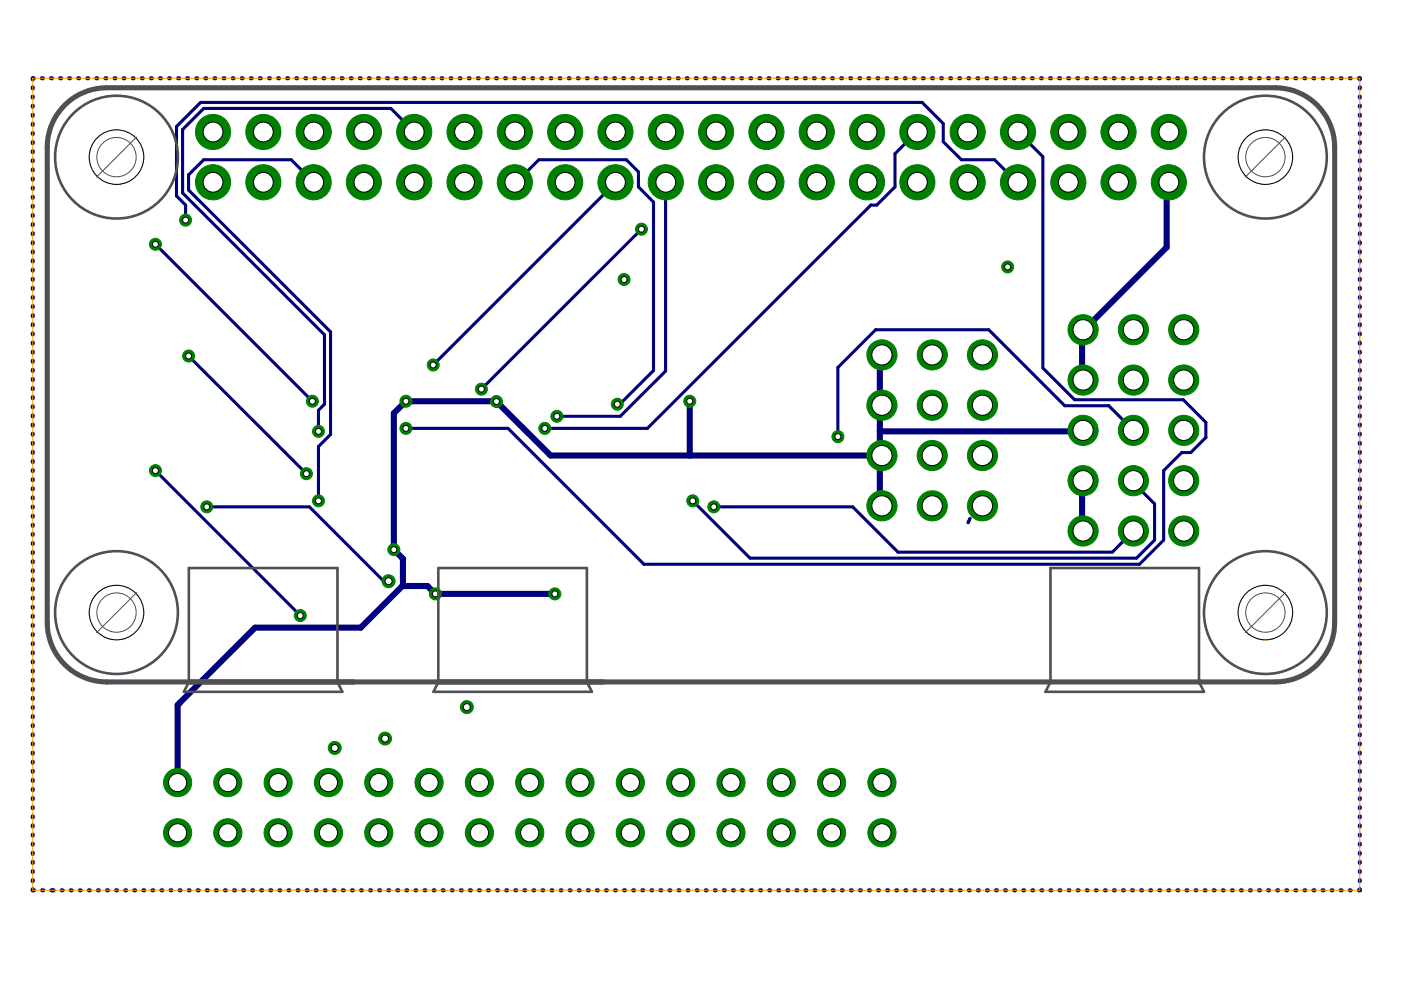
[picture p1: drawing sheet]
<svg xmlns="http://www.w3.org/2000/svg" width="297mm" height="210mm" viewBox="0 0 297 210" stroke-linecap="round" stroke-linejoin="round" font-family="sans-serif">
<g fill="none" stroke="#000080" stroke-width=".66">
<path d="M66.5 38.7l-4.8-4.8h-18.5l-3.2 3.2v3.2l30.1 30.1v21.7l-2.6 2.6v11.5M87.8 28l-4.9-5h-39.7l-4.5 4.5v13.4l30.1 30.1v14.7l-1.3 1.3v4.5M109.2 38.7l.5-.3 4.5-4.5h18.6l2.6 2.5v3.2l3.2 3.2v35.8l-7.2 7.1h-.5M130.5 38.7l-38.7 38.7M141.2 38.7l-.1 40-9.6 9.6h-13.4M194.5 28l-4.7 4.6v7l-3.9 3.9h-1.3l-47.3 47.3h-21.8M215.8 38.7l-.5-.3-4.4-4.5h-7.1l-3.8-3.9v-3.8l-4.5-4.5h-153l-5.1 5.1v14.8l1.9 1.9v3.2M215.8 28l5.3 5.2v44.8l6.7 6.8h23.1l4.8 4.8v3.2l-3.2 3.1h-2l-3.8 3.9v14.7l-5.1 5.1h-105.1l-28.8-28.8h-21.6M247.8 38.7l-.4 .3M33 51.8l33.2 33.3M136 48.6l-33.9 33.9M40 75.5l25 24.9"/>
<path d="M187 75.2l-.5 .3M230.1 69.7l-.5 .2-.2 .5M33 99.8l30.7 30.7M186.5 85.7l.5 .2-.5 .4M186.5 96.6h.5M229.4 80.6h.2M229.6 91.2l-.2 .3M240.3 91.2l-5.2-5.2h-9.4l-16.1-16.1h-23.9l-8 8v14.7M43.8 107.5h21.8l15.8 15.7h1M151.3 107.5h29.5l9.6 9.6h45.4l4.5-4.5M186.5 106.8l.5 .5M205.7 109.9l-.4 .9"/>
<path d="M229.4 112.6h.2M229.6 101.9l-.2 .4M240.3 101.9v.4l4.5 4.5v7.7l-3.8 3.8h-82l-12.1-12.1M85.4 124.1l-.1 .1M38.1 149v.1"/>
</g>
<g fill="none" stroke="#000080" stroke-width=".87">
<path d="M6.9 18.5v.3M7.2 16.6h-.3v.2M8.9 16.6h.2M10.8 16.6h.2M12.7 16.6h.3M14.6 16.6h.3M16.6 16.6h.2M18.5 16.6h.2M20.4 16.6h.2M22.4 16.6h.2M24.3 16.6h.2M26.2 16.6h.2"/>
<path d="M28.1 16.6h.2M30.1 16.6h.2M32 16.6h.2M33.9 16.6h.2M35.8 16.6h.2M37.8 16.6h.2M39.7 16.6h.2M41.6 16.6h.2M43.5 16.6h.3M45.5 16.6h.2M47.4 16.6h.2M49.3 16.6h.2"/>
<path d="M51.2 16.6h.3M53.2 16.6h.2M55.1 16.6h.2M57 16.6h.2M58.9 16.6h.3M60.9 16.6h.2M62.8 16.6h.2M64.7 16.6h.2M66.6 16.6h.3M68.6 16.6h.2M70.5 16.6h.2M72.4 16.6h.2"/>
<path d="M74.3 16.6h.3M76.3 16.6h.2M78.2 16.6h.2M80.1 16.6h.2M82 16.6h.3M84 16.6h.2M85.9 16.6h.2M87.8 16.6h.3M89.7 16.6h.3M91.7 16.6h.2M93.6 16.6h.2M95.5 16.6h.2"/>
<path d="M97.5 16.6h.2M99.4 16.6h.2M101.3 16.6h.2M103.2 16.6h.2M105.2 16.6h.2M107.1 16.6h.2M109 16.6h.2M110.9 16.6h.2M112.9 16.6h.2M114.8 16.6h.2M116.7 16.6h.2M118.6 16.6h.3"/>
<path d="M120.6 16.6h.2M122.5 16.6h.2M124.4 16.6h.2M126.3 16.6h.3M128.3 16.6h.2M130.2 16.6h.2M132.1 16.6h.2M134 16.6h.3M136 16.6h.2M137.9 16.6h.2M139.8 16.6h.2M141.8 16.6h.2"/>
<path d="M143.7 16.6h.2M145.6 16.6h.2M147.5 16.6h.2M149.4 16.6h.3M151.4 16.6h.2M153.3 16.6h.2M155.2 16.6h.2M157.1 16.6h.3M159.1 16.6h.2M161 16.6h.2M162.9 16.6h.3M164.8 16.6h.3"/>
<path d="M166.8 16.6h.2M168.7 16.6h.2M170.6 16.6h.3M172.6 16.6h.2M174.5 16.6h.2M176.4 16.6h.2M178.3 16.6h.2M180.3 16.6h.2M182.2 16.6h.2M184.1 16.6h.2M186 16.6h.2M188 16.6h.2"/>
<path d="M189.9 16.6h.2M191.8 16.6h.2M193.7 16.6h.3M195.7 16.6h.2M197.6 16.6h.2M199.5 16.6h.2M201.4 16.6h.3M203.4 16.6h.2M205.3 16.6h.2M207.2 16.6h.2M209.1 16.6h.3M211.1 16.6h.2"/>
<path d="M213 16.6h.2M214.9 16.6h.2M216.9 16.6h.2M218.8 16.6h.2M220.7 16.6h.2M222.6 16.6h.2M224.5 16.6h.3M226.5 16.6h.2M228.4 16.6h.2M230.3 16.6h.2M232.2 16.6h.3M234.2 16.6h.2"/>
<path d="M236.1 16.6h.2M238 16.6h.3M239.9 16.6h.3M241.9 16.6h.2M243.8 16.6h.2M245.7 16.6h.3M247.6 16.6h.3M249.6 16.6h.2M251.5 16.6h.2M253.4 16.6h.2M255.4 16.6h.2M257.3 16.6h.2"/>
<path d="M259.2 16.6h.2M261.1 16.6h.2M263.1 16.6h.2M265 16.6h.2M266.9 16.6h.2M268.8 16.6h.2M270.8 16.6h.2M272.7 16.6h.2M274.6 16.6h.2M276.5 16.6h.3M278.5 16.6h.2M280.4 16.6h.2"/>
<path d="M282.3 16.6h.2M284.2 16.6h.3M286.2 16.6h.2M288.1 16.6h.2v.2M288.3 18.5v.3M6.9 20.5v.2M6.9 22.4v.2M6.9 24.3v.3M6.9 26.2v.3M6.9 28.2v.2M6.9 30.1v.3M6.9 32v.3"/>
<path d="M6.9 34v.2M6.9 35.9v.2M6.9 37.8v.3M6.9 39.8v.2M288.3 20.5v.2M288.3 22.4v.2M288.3 24.3v.3M288.3 26.2v.3M288.3 28.2v.2M288.3 30.1v.3M288.3 32v.3M288.3 34v.2"/>
<path d="M288.3 35.9v.2M288.3 37.8v.3M288.3 39.8v.2M6.9 41.7v.2M6.9 43.6v.3M6.9 45.6v.2M6.9 47.5v.2M6.9 49.4v.3M6.9 51.4v.2M6.9 53.3v.2M6.9 55.2v.3M6.9 57.2v.2"/>
<path d="M6.9 59.1v.2M288.3 41.7v.2M288.3 43.6v.3M288.3 45.6v.2M288.3 47.5v.2M288.3 49.4v.3M288.3 51.4v.2M288.3 53.3v.2M288.3 55.2v.3M288.3 57.2v.2M288.3 59.1v.2M6.9 61v.3"/>
<path d="M6.9 63v.2M6.9 64.9v.2M6.9 66.8v.3M6.9 68.7v.3M6.9 70.7v.2M6.9 72.6v.3M6.9 74.5v.3M6.9 76.5v.2M6.9 78.4v.2M288.3 61v.3M288.3 63v.2M288.3 64.9v.2"/>
<path d="M288.3 66.8v.3M288.3 68.7v.3M288.3 70.7v.2M288.3 72.6v.3M288.3 74.5v.3M288.3 76.5v.2M288.3 78.4v.2M6.9 80.3v.3M6.9 82.3v.2M6.9 84.2v.2M6.9 86.1v.3M6.9 88.1v.2"/>
<path d="M6.9 90v.2M6.9 91.9v.3M6.9 93.9v.2M6.9 95.8v.2M6.9 97.7v.3M6.9 99.7v.2M288.3 80.3v.3M288.3 82.3v.2M288.3 84.2v.2M288.3 86.1v.3M288.3 88.1v.2M288.3 90v.2"/>
<path d="M288.3 91.9v.3M288.3 93.9v.2M288.3 95.8v.2M288.3 97.7v.3M288.3 99.7v.2M6.9 101.6v.2M6.9 103.5v.3M6.9 105.5v.2M6.9 107.4v.2M6.9 109.3v.3M6.9 111.3v.2M6.9 113.2v.2"/>
<path d="M6.9 115.1v.2M6.9 117.1v.2M6.9 119v.2M288.3 101.6v.2M288.3 103.5v.3M288.3 105.5v.2M288.3 107.4v.2M288.3 109.3v.3M288.3 111.3v.2M288.3 113.2v.2M288.3 115.1v.2M288.3 117.1v.2"/>
<path d="M288.3 119v.2M6.9 120.9v.2M6.9 122.9v.2M6.9 124.8v.2M6.9 126.7v.2M6.9 128.7v.2M6.9 130.6v.2M6.9 132.5v.2M6.9 134.5v.2M6.9 136.4v.2M6.9 138.3v.2M288.3 120.9v.2"/>
<path d="M288.3 122.9v.2M288.3 124.8v.2M288.3 126.7v.2M288.3 128.7v.2M288.3 130.6v.2M288.3 132.5v.2M288.3 134.5v.2M288.3 136.4v.2M288.3 138.3v.2M6.9 140.2v.3M6.9 142.2v.2M6.9 144.1v.2"/>
<path d="M6.9 146v.3M6.9 148v.2M6.9 149.9v.2M6.9 151.8v.3M6.9 153.8v.2M6.9 155.7v.2M6.9 157.6v.2M6.9 159.6v.2M288.3 140.2v.3M288.3 142.2v.2M288.3 144.1v.2M288.3 146v.3"/>
<path d="M288.3 148v.2M288.3 149.9v.2M288.3 151.8v.3M288.3 153.8v.2M288.3 155.7v.2M288.3 157.6v.2M288.3 159.6v.2M6.9 161.5v.2M6.9 163.4v.2M6.9 165.4v.2M6.9 167.3v.2M6.9 169.2v.2"/>
<path d="M6.9 171.2v.2M6.9 173.1v.2M6.9 175v.2M6.9 177v.2M6.9 178.9v.2M288.3 161.5v.2M288.3 163.4v.2M288.3 165.4v.2M288.3 167.3v.2M288.3 169.2v.2M288.3 171.2v.2M288.3 173.1v.2"/>
<path d="M288.3 175v.2M288.3 177v.2M288.3 178.9v.2M6.9 188.5v.3h.3M6.9 180.8v.2M6.9 182.7v.3M6.9 184.7v.2M6.9 186.6v.2M8.9 188.8h.3M10.9 188.8h.5M13.1 188.8h.2M15 188.8h.2"/>
<path d="M16.9 188.8h.2M18.8 188.8h.2M20.8 188.8h.2M22.7 188.8h.2M24.6 188.8h.2M26.5 188.8h.3M28.4 188.8h.3M30.4 188.8h.2M32.3 188.8h.2M34.2 188.8h.2M36.2 188.8h.2M38.1 188.8h.2"/>
<path d="M40 188.8h.2M41.9 188.8h.2M43.8 188.8h.3M45.8 188.8h.2M47.7 188.8h.2M49.6 188.8h.2M51.5 188.8h.3M53.5 188.8h.2M55.4 188.8h.2M57.3 188.8h.2M59.2 188.8h.2M61.2 188.8h.2"/>
<path d="M63.1 188.8h.2M65 188.8h.2M66.9 188.8h.2M68.9 188.8h.2M70.8 188.8h.2M72.7 188.8h.2M74.6 188.8h.2M76.5 188.8h.3M78.5 188.8h.2M80.4 188.8h.2M82.3 188.8h.2M84.2 188.8h.3"/>
<path d="M86.1 188.8h.3M88.1 188.8h.2M90 188.8h.2M91.9 188.8h.2M93.9 188.8h.2M95.8 188.8h.2M97.7 188.8h.2M99.6 188.8h.2M101.5 188.8h.2M103.5 188.8h.2M105.4 188.8h.2M107.3 188.8h.2"/>
<path d="M109.2 188.8h.3M111.1 188.8h.3M113.1 188.8h.2M115 188.8h.2M116.9 188.8h.2M118.9 188.8h.2M120.8 188.8h.2M122.7 188.8h.2M124.6 188.8h.2M126.5 188.8h.3M128.5 188.8h.2M130.4 188.8h.2"/>
<path d="M132.3 188.8h.2M134.2 188.8h.3M136.2 188.8h.2M138.1 188.8h.2M140 188.8h.2M141.9 188.8h.2M143.8 188.8h.3M145.8 188.8h.2M147.7 188.8h.2M149.6 188.8h.2M151.6 188.8h.2M153.5 188.8h.2"/>
<path d="M155.4 188.8h.2M157.3 188.8h.2M159.2 188.8h.2M161.2 188.8h.2M163.1 188.8h.2M165 188.8h.2M166.9 188.8h.3M168.8 188.8h.3M170.8 188.8h.2M172.7 188.8h.2M174.6 188.8h.2M176.6 188.8h.2"/>
<path d="M178.5 188.8h.2M180.4 188.8h.2M182.3 188.8h.2M184.2 188.8h.2M186.2 188.8h.2M188.1 188.8h.2M190 188.8h.2M191.9 188.8h.3M193.9 188.8h.2M195.8 188.8h.2M197.7 188.8h.2M199.6 188.8h.2"/>
<path d="M201.5 188.8h.3M203.5 188.8h.2M205.4 188.8h.2M207.3 188.8h.2M209.2 188.8h.3M211.2 188.8h.2M213.1 188.8h.2M215 188.8h.2M216.9 188.8h.2M218.9 188.8h.2M220.8 188.8h.2M222.7 188.8h.2"/>
<path d="M224.6 188.8h.3M226.5 188.8h.3M228.5 188.8h.2M230.4 188.8h.2M232.3 188.8h.2M234.3 188.8h.2M236.2 188.8h.2M238.1 188.8h.2M240 188.8h.2M241.9 188.8h.2M243.9 188.8h.2M245.8 188.8h.2"/>
<path d="M247.7 188.8h.2M249.6 188.8h.3M251.5 188.8h.3M253.5 188.8h.2M255.4 188.8h.2M257.3 188.8h.2M259.2 188.8h.3M261.2 188.8h.2M263.1 188.8h.2M265 188.8h.2M266.9 188.8h.3M268.9 188.8h.2"/>
<path d="M270.8 188.8h.2M272.7 188.8h.2M274.6 188.8h.2M276.6 188.8h.2M278.5 188.8h.2M280.4 188.8h.2M282.3 188.8h.2M284.2 188.8h.3M286.2 188.8h.2M288.3 180.8v.2M288.3 182.7v.3M288.3 184.7v.2"/>
<path d="M288.3 186.6v.2M288.3 188.5v.3h-.2"/>
</g>
<path d="M247.4 39v13.4l-17.3 17.3M186.5 75.5v10.2M229.4 70.4v10.2M146.2 85.1v11.5M186.5 86.3v20.5M186.5 96.6h-69.8l-11.4-11.5h-19.2l-2.6 2.5v28.9l1.9 1.9v5.7M186.5 91.5h42.9M229.4 102.3v10.3M117.6 125.9h-25.3l-1.7-1.7h-5.3l-8.8 8.9h-22.4l-16.4 16.4v16.4" fill="none" stroke="#000080" stroke-width="1.3"/>
<circle cx="247.8" cy="38.7" r="3.7" fill="#008000" stroke="#008000" stroke-width=".21"/>
<circle cx="247.8" cy="38.7" r="2.1" fill="#fff" stroke="#000" stroke-width=".21"/>
<circle cx="247.8" cy="28" r="3.7" fill="#008000" stroke="#008000" stroke-width=".21"/>
<circle cx="247.8" cy="28" r="2.1" fill="#fff" stroke="#000" stroke-width=".21"/>
<circle cx="237.2" cy="38.7" r="3.7" fill="#008000" stroke="#008000" stroke-width=".21"/>
<circle cx="237.2" cy="38.7" r="2.1" fill="#fff" stroke="#000" stroke-width=".21"/>
<circle cx="237.2" cy="28" r="3.7" fill="#008000" stroke="#008000" stroke-width=".21"/>
<circle cx="237.2" cy="28" r="2.1" fill="#fff" stroke="#000" stroke-width=".21"/>
<circle cx="226.5" cy="38.7" r="3.7" fill="#008000" stroke="#008000" stroke-width=".21"/>
<circle cx="226.5" cy="38.7" r="2.1" fill="#fff" stroke="#000" stroke-width=".21"/>
<circle cx="226.5" cy="28" r="3.7" fill="#008000" stroke="#008000" stroke-width=".21"/>
<circle cx="226.5" cy="28" r="2.1" fill="#fff" stroke="#000" stroke-width=".21"/>
<circle cx="215.8" cy="38.7" r="3.7" fill="#008000" stroke="#008000" stroke-width=".21"/>
<circle cx="215.8" cy="38.7" r="2.1" fill="#fff" stroke="#000" stroke-width=".21"/>
<circle cx="215.8" cy="28" r="3.7" fill="#008000" stroke="#008000" stroke-width=".21"/>
<circle cx="215.8" cy="28" r="2.1" fill="#fff" stroke="#000" stroke-width=".21"/>
<circle cx="205.2" cy="38.7" r="3.7" fill="#008000" stroke="#008000" stroke-width=".21"/>
<circle cx="205.2" cy="38.7" r="2.1" fill="#fff" stroke="#000" stroke-width=".21"/>
<circle cx="205.2" cy="28" r="3.7" fill="#008000" stroke="#008000" stroke-width=".21"/>
<circle cx="205.2" cy="28" r="2.1" fill="#fff" stroke="#000" stroke-width=".21"/>
<circle cx="194.5" cy="38.7" r="3.7" fill="#008000" stroke="#008000" stroke-width=".21"/>
<circle cx="194.5" cy="38.7" r="2.1" fill="#fff" stroke="#000" stroke-width=".21"/>
<circle cx="194.5" cy="28" r="3.7" fill="#008000" stroke="#008000" stroke-width=".21"/>
<circle cx="194.5" cy="28" r="2.1" fill="#fff" stroke="#000" stroke-width=".21"/>
<circle cx="183.8" cy="38.7" r="3.7" fill="#008000" stroke="#008000" stroke-width=".21"/>
<circle cx="183.8" cy="38.7" r="2.1" fill="#fff" stroke="#000" stroke-width=".21"/>
<circle cx="183.8" cy="28" r="3.7" fill="#008000" stroke="#008000" stroke-width=".21"/>
<circle cx="183.8" cy="28" r="2.1" fill="#fff" stroke="#000" stroke-width=".21"/>
<circle cx="173.2" cy="38.7" r="3.7" fill="#008000" stroke="#008000" stroke-width=".21"/>
<circle cx="173.2" cy="38.7" r="2.1" fill="#fff" stroke="#000" stroke-width=".21"/>
<circle cx="173.2" cy="28" r="3.7" fill="#008000" stroke="#008000" stroke-width=".21"/>
<circle cx="173.2" cy="28" r="2.1" fill="#fff" stroke="#000" stroke-width=".21"/>
<circle cx="162.5" cy="38.7" r="3.7" fill="#008000" stroke="#008000" stroke-width=".21"/>
<circle cx="162.5" cy="38.7" r="2.1" fill="#fff" stroke="#000" stroke-width=".21"/>
<circle cx="162.5" cy="28" r="3.7" fill="#008000" stroke="#008000" stroke-width=".21"/>
<circle cx="162.5" cy="28" r="2.1" fill="#fff" stroke="#000" stroke-width=".21"/>
<circle cx="151.8" cy="38.7" r="3.7" fill="#008000" stroke="#008000" stroke-width=".21"/>
<circle cx="151.8" cy="38.7" r="2.1" fill="#fff" stroke="#000" stroke-width=".21"/>
<circle cx="151.8" cy="28" r="3.7" fill="#008000" stroke="#008000" stroke-width=".21"/>
<circle cx="151.8" cy="28" r="2.1" fill="#fff" stroke="#000" stroke-width=".21"/>
<circle cx="141.2" cy="38.7" r="3.7" fill="#008000" stroke="#008000" stroke-width=".21"/>
<circle cx="141.2" cy="38.7" r="2.1" fill="#fff" stroke="#000" stroke-width=".21"/>
<circle cx="141.2" cy="28" r="3.7" fill="#008000" stroke="#008000" stroke-width=".21"/>
<circle cx="141.2" cy="28" r="2.1" fill="#fff" stroke="#000" stroke-width=".21"/>
<circle cx="130.5" cy="38.7" r="3.7" fill="#008000" stroke="#008000" stroke-width=".21"/>
<circle cx="130.5" cy="38.7" r="2.1" fill="#fff" stroke="#000" stroke-width=".21"/>
<circle cx="130.5" cy="28" r="3.7" fill="#008000" stroke="#008000" stroke-width=".21"/>
<circle cx="130.5" cy="28" r="2.1" fill="#fff" stroke="#000" stroke-width=".21"/>
<circle cx="119.8" cy="38.7" r="3.7" fill="#008000" stroke="#008000" stroke-width=".21"/>
<circle cx="119.8" cy="38.7" r="2.1" fill="#fff" stroke="#000" stroke-width=".21"/>
<circle cx="119.8" cy="28" r="3.7" fill="#008000" stroke="#008000" stroke-width=".21"/>
<circle cx="119.8" cy="28" r="2.1" fill="#fff" stroke="#000" stroke-width=".21"/>
<circle cx="109.2" cy="38.7" r="3.7" fill="#008000" stroke="#008000" stroke-width=".21"/>
<circle cx="109.2" cy="38.7" r="2.1" fill="#fff" stroke="#000" stroke-width=".21"/>
<circle cx="109.2" cy="28" r="3.7" fill="#008000" stroke="#008000" stroke-width=".21"/>
<circle cx="109.2" cy="28" r="2.1" fill="#fff" stroke="#000" stroke-width=".21"/>
<circle cx="98.5" cy="38.7" r="3.7" fill="#008000" stroke="#008000" stroke-width=".21"/>
<circle cx="98.5" cy="38.7" r="2.1" fill="#fff" stroke="#000" stroke-width=".21"/>
<circle cx="98.5" cy="28" r="3.7" fill="#008000" stroke="#008000" stroke-width=".21"/>
<circle cx="98.5" cy="28" r="2.1" fill="#fff" stroke="#000" stroke-width=".21"/>
<circle cx="87.8" cy="38.7" r="3.7" fill="#008000" stroke="#008000" stroke-width=".21"/>
<circle cx="87.8" cy="38.7" r="2.1" fill="#fff" stroke="#000" stroke-width=".21"/>
<circle cx="87.8" cy="28" r="3.7" fill="#008000" stroke="#008000" stroke-width=".21"/>
<circle cx="87.8" cy="28" r="2.1" fill="#fff" stroke="#000" stroke-width=".21"/>
<circle cx="77.2" cy="38.7" r="3.7" fill="#008000" stroke="#008000" stroke-width=".21"/>
<circle cx="77.2" cy="38.7" r="2.1" fill="#fff" stroke="#000" stroke-width=".21"/>
<circle cx="77.2" cy="28" r="3.7" fill="#008000" stroke="#008000" stroke-width=".21"/>
<circle cx="77.2" cy="28" r="2.1" fill="#fff" stroke="#000" stroke-width=".21"/>
<circle cx="66.5" cy="38.7" r="3.7" fill="#008000" stroke="#008000" stroke-width=".21"/>
<circle cx="66.5" cy="38.7" r="2.1" fill="#fff" stroke="#000" stroke-width=".21"/>
<circle cx="66.5" cy="28" r="3.7" fill="#008000" stroke="#008000" stroke-width=".21"/>
<circle cx="66.5" cy="28" r="2.1" fill="#fff" stroke="#000" stroke-width=".21"/>
<circle cx="55.8" cy="38.7" r="3.7" fill="#008000" stroke="#008000" stroke-width=".21"/>
<circle cx="55.8" cy="38.7" r="2.1" fill="#fff" stroke="#000" stroke-width=".21"/>
<circle cx="55.8" cy="28" r="3.7" fill="#008000" stroke="#008000" stroke-width=".21"/>
<circle cx="55.8" cy="28" r="2.1" fill="#fff" stroke="#000" stroke-width=".21"/>
<circle cx="45.2" cy="38.7" r="3.7" fill="#008000" stroke="#008000" stroke-width=".21"/>
<circle cx="45.2" cy="38.7" r="2.1" fill="#fff" stroke="#000" stroke-width=".21"/>
<circle cx="45.2" cy="28" r="3.7" fill="#008000" stroke="#008000" stroke-width=".21"/>
<circle cx="45.2" cy="28" r="2.1" fill="#fff" stroke="#000" stroke-width=".21"/>
<circle cx="208.3" cy="107.3" r="3.2" fill="#008000" stroke="#008000" stroke-width=".21"/>
<circle cx="208.3" cy="107.3" r="2.14" fill="#fff" stroke="#000" stroke-width=".21"/>
<circle cx="197.7" cy="107.3" r="3.2" fill="#008000" stroke="#008000" stroke-width=".21"/>
<circle cx="197.7" cy="107.3" r="2.14" fill="#fff" stroke="#000" stroke-width=".21"/>
<circle cx="187" cy="107.3" r="3.2" fill="#008000" stroke="#008000" stroke-width=".21"/>
<circle cx="187" cy="107.3" r="2.14" fill="#fff" stroke="#000" stroke-width=".21"/>
<circle cx="208.3" cy="96.6" r="3.2" fill="#008000" stroke="#008000" stroke-width=".21"/>
<circle cx="208.3" cy="96.6" r="2.14" fill="#fff" stroke="#000" stroke-width=".21"/>
<circle cx="197.7" cy="96.6" r="3.2" fill="#008000" stroke="#008000" stroke-width=".21"/>
<circle cx="197.7" cy="96.6" r="2.14" fill="#fff" stroke="#000" stroke-width=".21"/>
<circle cx="187" cy="96.6" r="3.2" fill="#008000" stroke="#008000" stroke-width=".21"/>
<circle cx="187" cy="96.6" r="2.14" fill="#fff" stroke="#000" stroke-width=".21"/>
<circle cx="208.3" cy="75.2" r="3.2" fill="#008000" stroke="#008000" stroke-width=".21"/>
<circle cx="208.3" cy="75.2" r="2.14" fill="#fff" stroke="#000" stroke-width=".21"/>
<circle cx="197.7" cy="75.2" r="3.2" fill="#008000" stroke="#008000" stroke-width=".21"/>
<circle cx="197.7" cy="75.2" r="2.14" fill="#fff" stroke="#000" stroke-width=".21"/>
<circle cx="187" cy="75.2" r="3.2" fill="#008000" stroke="#008000" stroke-width=".21"/>
<circle cx="187" cy="75.2" r="2.14" fill="#fff" stroke="#000" stroke-width=".21"/>
<circle cx="208.3" cy="85.9" r="3.2" fill="#008000" stroke="#008000" stroke-width=".21"/>
<circle cx="208.3" cy="85.9" r="2.14" fill="#fff" stroke="#000" stroke-width=".21"/>
<circle cx="197.7" cy="85.9" r="3.2" fill="#008000" stroke="#008000" stroke-width=".21"/>
<circle cx="197.7" cy="85.9" r="2.14" fill="#fff" stroke="#000" stroke-width=".21"/>
<circle cx="187" cy="85.9" r="3.2" fill="#008000" stroke="#008000" stroke-width=".21"/>
<circle cx="187" cy="85.9" r="2.14" fill="#fff" stroke="#000" stroke-width=".21"/>
<circle cx="251" cy="112.6" r="3.2" fill="#008000" stroke="#008000" stroke-width=".21"/>
<circle cx="251" cy="112.6" r="2.14" fill="#fff" stroke="#000" stroke-width=".21"/>
<circle cx="240.3" cy="112.6" r="3.2" fill="#008000" stroke="#008000" stroke-width=".21"/>
<circle cx="240.3" cy="112.6" r="2.14" fill="#fff" stroke="#000" stroke-width=".21"/>
<circle cx="229.6" cy="112.6" r="3.2" fill="#008000" stroke="#008000" stroke-width=".21"/>
<circle cx="229.6" cy="112.6" r="2.14" fill="#fff" stroke="#000" stroke-width=".21"/>
<circle cx="251" cy="101.9" r="3.2" fill="#008000" stroke="#008000" stroke-width=".21"/>
<circle cx="251" cy="101.9" r="2.14" fill="#fff" stroke="#000" stroke-width=".21"/>
<circle cx="240.3" cy="101.9" r="3.2" fill="#008000" stroke="#008000" stroke-width=".21"/>
<circle cx="240.3" cy="101.9" r="2.14" fill="#fff" stroke="#000" stroke-width=".21"/>
<circle cx="229.6" cy="101.9" r="3.2" fill="#008000" stroke="#008000" stroke-width=".21"/>
<circle cx="229.6" cy="101.9" r="2.14" fill="#fff" stroke="#000" stroke-width=".21"/>
<circle cx="251" cy="91.2" r="3.2" fill="#008000" stroke="#008000" stroke-width=".21"/>
<circle cx="251" cy="91.2" r="2.14" fill="#fff" stroke="#000" stroke-width=".21"/>
<circle cx="240.3" cy="91.2" r="3.2" fill="#008000" stroke="#008000" stroke-width=".21"/>
<circle cx="240.3" cy="91.2" r="2.14" fill="#fff" stroke="#000" stroke-width=".21"/>
<circle cx="229.6" cy="91.2" r="3.2" fill="#008000" stroke="#008000" stroke-width=".21"/>
<circle cx="229.6" cy="91.2" r="2.14" fill="#fff" stroke="#000" stroke-width=".21"/>
<circle cx="251" cy="80.6" r="3.2" fill="#008000" stroke="#008000" stroke-width=".21"/>
<circle cx="251" cy="80.6" r="2.14" fill="#fff" stroke="#000" stroke-width=".21"/>
<circle cx="240.3" cy="80.6" r="3.2" fill="#008000" stroke="#008000" stroke-width=".21"/>
<circle cx="240.3" cy="80.6" r="2.14" fill="#fff" stroke="#000" stroke-width=".21"/>
<circle cx="229.6" cy="80.6" r="3.2" fill="#008000" stroke="#008000" stroke-width=".21"/>
<circle cx="229.6" cy="80.6" r="2.14" fill="#fff" stroke="#000" stroke-width=".21"/>
<circle cx="251" cy="69.9" r="3.2" fill="#008000" stroke="#008000" stroke-width=".21"/>
<circle cx="251" cy="69.9" r="2.14" fill="#fff" stroke="#000" stroke-width=".21"/>
<circle cx="240.3" cy="69.9" r="3.2" fill="#008000" stroke="#008000" stroke-width=".21"/>
<circle cx="240.3" cy="69.9" r="2.14" fill="#fff" stroke="#000" stroke-width=".21"/>
<circle cx="229.6" cy="69.9" r="3.2" fill="#008000" stroke="#008000" stroke-width=".21"/>
<circle cx="229.6" cy="69.9" r="2.14" fill="#fff" stroke="#000" stroke-width=".21"/>
<circle cx="37.7" cy="176.6" r="2.98" fill="#008000" stroke="#008000" stroke-width=".21"/>
<circle cx="37.7" cy="176.6" r="1.93" fill="#fff" stroke="#000" stroke-width=".21"/>
<circle cx="37.7" cy="165.9" r="2.98" fill="#008000" stroke="#008000" stroke-width=".21"/>
<circle cx="37.7" cy="165.9" r="1.93" fill="#fff" stroke="#000" stroke-width=".21"/>
<circle cx="48.3" cy="176.6" r="2.98" fill="#008000" stroke="#008000" stroke-width=".21"/>
<circle cx="48.3" cy="176.6" r="1.93" fill="#fff" stroke="#000" stroke-width=".21"/>
<circle cx="48.3" cy="165.9" r="2.98" fill="#008000" stroke="#008000" stroke-width=".21"/>
<circle cx="48.3" cy="165.9" r="1.93" fill="#fff" stroke="#000" stroke-width=".21"/>
<circle cx="59" cy="176.6" r="2.98" fill="#008000" stroke="#008000" stroke-width=".21"/>
<circle cx="59" cy="176.6" r="1.93" fill="#fff" stroke="#000" stroke-width=".21"/>
<circle cx="59" cy="165.9" r="2.98" fill="#008000" stroke="#008000" stroke-width=".21"/>
<circle cx="59" cy="165.9" r="1.93" fill="#fff" stroke="#000" stroke-width=".21"/>
<circle cx="69.6" cy="176.6" r="2.98" fill="#008000" stroke="#008000" stroke-width=".21"/>
<circle cx="69.6" cy="176.6" r="1.93" fill="#fff" stroke="#000" stroke-width=".21"/>
<circle cx="69.6" cy="165.9" r="2.98" fill="#008000" stroke="#008000" stroke-width=".21"/>
<circle cx="69.6" cy="165.9" r="1.93" fill="#fff" stroke="#000" stroke-width=".21"/>
<circle cx="80.3" cy="176.6" r="2.98" fill="#008000" stroke="#008000" stroke-width=".21"/>
<circle cx="80.3" cy="176.6" r="1.93" fill="#fff" stroke="#000" stroke-width=".21"/>
<circle cx="80.3" cy="165.9" r="2.98" fill="#008000" stroke="#008000" stroke-width=".21"/>
<circle cx="80.3" cy="165.9" r="1.93" fill="#fff" stroke="#000" stroke-width=".21"/>
<circle cx="91" cy="176.6" r="2.98" fill="#008000" stroke="#008000" stroke-width=".21"/>
<circle cx="91" cy="176.6" r="1.93" fill="#fff" stroke="#000" stroke-width=".21"/>
<circle cx="91" cy="165.9" r="2.98" fill="#008000" stroke="#008000" stroke-width=".21"/>
<circle cx="91" cy="165.9" r="1.93" fill="#fff" stroke="#000" stroke-width=".21"/>
<circle cx="101.6" cy="176.6" r="2.98" fill="#008000" stroke="#008000" stroke-width=".21"/>
<circle cx="101.6" cy="176.6" r="1.93" fill="#fff" stroke="#000" stroke-width=".21"/>
<circle cx="101.6" cy="165.9" r="2.98" fill="#008000" stroke="#008000" stroke-width=".21"/>
<circle cx="101.6" cy="165.9" r="1.93" fill="#fff" stroke="#000" stroke-width=".21"/>
<circle cx="112.3" cy="176.6" r="2.98" fill="#008000" stroke="#008000" stroke-width=".21"/>
<circle cx="112.3" cy="176.6" r="1.93" fill="#fff" stroke="#000" stroke-width=".21"/>
<circle cx="112.3" cy="165.9" r="2.98" fill="#008000" stroke="#008000" stroke-width=".21"/>
<circle cx="112.3" cy="165.9" r="1.93" fill="#fff" stroke="#000" stroke-width=".21"/>
<circle cx="123" cy="176.6" r="2.98" fill="#008000" stroke="#008000" stroke-width=".21"/>
<circle cx="123" cy="176.6" r="1.93" fill="#fff" stroke="#000" stroke-width=".21"/>
<circle cx="123" cy="165.9" r="2.98" fill="#008000" stroke="#008000" stroke-width=".21"/>
<circle cx="123" cy="165.9" r="1.93" fill="#fff" stroke="#000" stroke-width=".21"/>
<circle cx="133.6" cy="176.6" r="2.98" fill="#008000" stroke="#008000" stroke-width=".21"/>
<circle cx="133.6" cy="176.6" r="1.93" fill="#fff" stroke="#000" stroke-width=".21"/>
<circle cx="133.6" cy="165.9" r="2.98" fill="#008000" stroke="#008000" stroke-width=".21"/>
<circle cx="133.6" cy="165.9" r="1.93" fill="#fff" stroke="#000" stroke-width=".21"/>
<circle cx="144.3" cy="176.6" r="2.98" fill="#008000" stroke="#008000" stroke-width=".21"/>
<circle cx="144.3" cy="176.6" r="1.93" fill="#fff" stroke="#000" stroke-width=".21"/>
<circle cx="144.3" cy="165.9" r="2.98" fill="#008000" stroke="#008000" stroke-width=".21"/>
<circle cx="144.3" cy="165.9" r="1.93" fill="#fff" stroke="#000" stroke-width=".21"/>
<circle cx="155" cy="176.6" r="2.98" fill="#008000" stroke="#008000" stroke-width=".21"/>
<circle cx="155" cy="176.6" r="1.93" fill="#fff" stroke="#000" stroke-width=".21"/>
<circle cx="155" cy="165.9" r="2.98" fill="#008000" stroke="#008000" stroke-width=".21"/>
<circle cx="155" cy="165.9" r="1.93" fill="#fff" stroke="#000" stroke-width=".21"/>
<circle cx="165.7" cy="176.6" r="2.98" fill="#008000" stroke="#008000" stroke-width=".21"/>
<circle cx="165.7" cy="176.6" r="1.93" fill="#fff" stroke="#000" stroke-width=".21"/>
<circle cx="165.7" cy="165.9" r="2.98" fill="#008000" stroke="#008000" stroke-width=".21"/>
<circle cx="165.7" cy="165.9" r="1.93" fill="#fff" stroke="#000" stroke-width=".21"/>
<circle cx="176.3" cy="176.6" r="2.98" fill="#008000" stroke="#008000" stroke-width=".21"/>
<circle cx="176.3" cy="176.6" r="1.93" fill="#fff" stroke="#000" stroke-width=".21"/>
<circle cx="176.3" cy="165.9" r="2.98" fill="#008000" stroke="#008000" stroke-width=".21"/>
<circle cx="176.3" cy="165.9" r="1.93" fill="#fff" stroke="#000" stroke-width=".21"/>
<circle cx="187" cy="176.6" r="2.98" fill="#008000" stroke="#008000" stroke-width=".21"/>
<circle cx="187" cy="176.6" r="1.93" fill="#fff" stroke="#000" stroke-width=".21"/>
<circle cx="187" cy="165.9" r="2.98" fill="#008000" stroke="#008000" stroke-width=".21"/>
<circle cx="187" cy="165.9" r="1.93" fill="#fff" stroke="#000" stroke-width=".21"/>
<circle cx="67.5" cy="106.2" r="1.27" fill="#008000" stroke="#008000" stroke-width=".21"/>
<circle cx="67.5" cy="106.2" r=".64" fill="#fff" stroke="#000" stroke-width=".21"/>
<circle cx="115.5" cy="90.8" r="1.27" fill="#008000" stroke="#008000" stroke-width=".21"/>
<circle cx="115.5" cy="90.8" r=".64" fill="#fff" stroke="#000" stroke-width=".21"/>
<circle cx="43.8" cy="107.5" r="1.27" fill="#008000" stroke="#008000" stroke-width=".21"/>
<circle cx="43.8" cy="107.5" r=".64" fill="#fff" stroke="#000" stroke-width=".21"/>
<circle cx="82.4" cy="123.2" r="1.38" fill="#008000" stroke="#008000" stroke-width=".21"/>
<circle cx="82.4" cy="123.2" r=".74" fill="#fff" stroke="#000" stroke-width=".21"/>
<circle cx="33" cy="99.8" r="1.27" fill="#008000" stroke="#008000" stroke-width=".21"/>
<circle cx="33" cy="99.8" r=".64" fill="#fff" stroke="#000" stroke-width=".21"/>
<circle cx="63.7" cy="130.5" r="1.27" fill="#008000" stroke="#008000" stroke-width=".21"/>
<circle cx="63.7" cy="130.5" r=".64" fill="#fff" stroke="#000" stroke-width=".21"/>
<circle cx="40" cy="75.5" r="1.27" fill="#008000" stroke="#008000" stroke-width=".21"/>
<circle cx="40" cy="75.5" r=".64" fill="#fff" stroke="#000" stroke-width=".21"/>
<circle cx="65" cy="100.4" r="1.27" fill="#008000" stroke="#008000" stroke-width=".21"/>
<circle cx="65" cy="100.4" r=".64" fill="#fff" stroke="#000" stroke-width=".21"/>
<circle cx="118.1" cy="88.3" r="1.27" fill="#008000" stroke="#008000" stroke-width=".21"/>
<circle cx="118.1" cy="88.3" r=".64" fill="#fff" stroke="#000" stroke-width=".21"/>
<circle cx="102.1" cy="82.5" r="1.27" fill="#008000" stroke="#008000" stroke-width=".21"/>
<circle cx="102.1" cy="82.5" r=".64" fill="#fff" stroke="#000" stroke-width=".21"/>
<circle cx="136" cy="48.6" r="1.27" fill="#008000" stroke="#008000" stroke-width=".21"/>
<circle cx="136" cy="48.6" r=".64" fill="#fff" stroke="#000" stroke-width=".21"/>
<circle cx="91.8" cy="77.4" r="1.27" fill="#008000" stroke="#008000" stroke-width=".21"/>
<circle cx="91.8" cy="77.4" r=".64" fill="#fff" stroke="#000" stroke-width=".21"/>
<circle cx="67.5" cy="91.5" r="1.27" fill="#008000" stroke="#008000" stroke-width=".21"/>
<circle cx="67.5" cy="91.5" r=".64" fill="#fff" stroke="#000" stroke-width=".21"/>
<circle cx="86.1" cy="90.8" r="1.27" fill="#008000" stroke="#008000" stroke-width=".21"/>
<circle cx="86.1" cy="90.8" r=".64" fill="#fff" stroke="#000" stroke-width=".21"/>
<circle cx="33" cy="51.8" r="1.27" fill="#008000" stroke="#008000" stroke-width=".21"/>
<circle cx="33" cy="51.8" r=".64" fill="#fff" stroke="#000" stroke-width=".21"/>
<circle cx="66.2" cy="85.1" r="1.27" fill="#008000" stroke="#008000" stroke-width=".21"/>
<circle cx="66.2" cy="85.1" r=".64" fill="#fff" stroke="#000" stroke-width=".21"/>
<circle cx="39.3" cy="46.7" r="1.27" fill="#008000" stroke="#008000" stroke-width=".21"/>
<circle cx="39.3" cy="46.7" r=".64" fill="#fff" stroke="#000" stroke-width=".21"/>
<circle cx="130.9" cy="85.7" r="1.27" fill="#008000" stroke="#008000" stroke-width=".21"/>
<circle cx="130.9" cy="85.7" r=".64" fill="#fff" stroke="#000" stroke-width=".21"/>
<circle cx="177.7" cy="92.6" r="1.27" fill="#008000" stroke="#008000" stroke-width=".21"/>
<circle cx="177.7" cy="92.6" r=".64" fill="#fff" stroke="#000" stroke-width=".21"/>
<circle cx="146.9" cy="106.2" r="1.27" fill="#008000" stroke="#008000" stroke-width=".21"/>
<circle cx="146.9" cy="106.2" r=".64" fill="#fff" stroke="#000" stroke-width=".21"/>
<circle cx="151.3" cy="107.5" r="1.27" fill="#008000" stroke="#008000" stroke-width=".21"/>
<circle cx="151.3" cy="107.5" r=".64" fill="#fff" stroke="#000" stroke-width=".21"/>
<circle cx="213.6" cy="56.6" r="1.27" fill="#008000" stroke="#008000" stroke-width=".21"/>
<circle cx="213.6" cy="56.6" r=".64" fill="#fff" stroke="#000" stroke-width=".21"/>
<circle cx="132.3" cy="59.3" r="1.27" fill="#008000" stroke="#008000" stroke-width=".21"/>
<circle cx="132.3" cy="59.3" r=".64" fill="#fff" stroke="#000" stroke-width=".21"/>
<circle cx="71" cy="158.6" r="1.38" fill="#008000" stroke="#008000" stroke-width=".21"/>
<circle cx="71" cy="158.6" r=".74" fill="#fff" stroke="#000" stroke-width=".21"/>
<circle cx="81.6" cy="156.6" r="1.38" fill="#008000" stroke="#008000" stroke-width=".21"/>
<circle cx="81.6" cy="156.6" r=".74" fill="#fff" stroke="#000" stroke-width=".21"/>
<circle cx="99" cy="149.9" r="1.38" fill="#008000" stroke="#008000" stroke-width=".21"/>
<circle cx="99" cy="149.9" r=".74" fill="#fff" stroke="#000" stroke-width=".21"/>
<circle cx="105.3" cy="85.1" r="1.27" fill="#008000" stroke="#008000" stroke-width=".21"/>
<circle cx="105.3" cy="85.1" r=".64" fill="#fff" stroke="#000" stroke-width=".21"/>
<circle cx="146.2" cy="85.1" r="1.27" fill="#008000" stroke="#008000" stroke-width=".21"/>
<circle cx="146.2" cy="85.1" r=".64" fill="#fff" stroke="#000" stroke-width=".21"/>
<circle cx="86.1" cy="85.1" r="1.27" fill="#008000" stroke="#008000" stroke-width=".21"/>
<circle cx="86.1" cy="85.1" r=".64" fill="#fff" stroke="#000" stroke-width=".21"/>
<circle cx="83.5" cy="116.5" r="1.27" fill="#008000" stroke="#008000" stroke-width=".21"/>
<circle cx="83.5" cy="116.5" r=".64" fill="#fff" stroke="#000" stroke-width=".21"/>
<circle cx="92.3" cy="125.9" r="1.27" fill="#008000" stroke="#008000" stroke-width=".21"/>
<circle cx="92.3" cy="125.9" r=".64" fill="#fff" stroke="#000" stroke-width=".21"/>
<circle cx="117.6" cy="125.9" r="1.27" fill="#008000" stroke="#008000" stroke-width=".21"/>
<circle cx="117.6" cy="125.9" r=".64" fill="#fff" stroke="#000" stroke-width=".21"/>
<g fill="none" stroke="#505050" stroke-width=".55">
<path d="M40 120.4h31.5v24.2l1.1 2.1h-33.6l1-2.1zM92.9 120.4h31.5v24.2l1.1 2.1h-33.6l1-2.1zM222.7 120.4h31.5v24.2l1.1 2.1h-33.6l1-2.1z"/>
<circle cx="24.7" cy="33.3" r="13"/>
<circle cx="268.3" cy="33.3" r="13"/>
<circle cx="24.7" cy="129.9" r="13"/>
<circle cx="268.3" cy="129.9" r="13"/>
</g>
<path d="M13.7 22.3a12.8 12.8 0 0 1 8.9-3.7h247.8a12.6 12.6 0 0 1 12.6 12.6v100.8a12.6 12.6 0 0 1-12.6 12.6h-247.8a12.6 12.6 0 0 1-12.6-12.6v-100.8a12.5 12.5 0 0 1 3.7-8.9z" fill="none" stroke="#505050" stroke-width="1.1"/>
<g fill="none" stroke="#f90" stroke-width=".21">
<path d="M6.9 16.6h281.4v172.2h-281.4z"/>
<circle cx="268.3" cy="129.9" r="5.8"/>
</g>
<circle cx="268.3" cy="129.9" r="5.8" fill="#fff" stroke="#000" stroke-width=".21"/>
<circle cx="268.3" cy="33.3" r="5.8" fill="none" stroke="#f90" stroke-width=".21"/>
<circle cx="268.3" cy="33.3" r="5.8" fill="#fff" stroke="#000" stroke-width=".21"/>
<circle cx="24.7" cy="129.9" r="5.8" fill="none" stroke="#f90" stroke-width=".21"/>
<circle cx="24.7" cy="129.9" r="5.8" fill="#fff" stroke="#000" stroke-width=".21"/>
<circle cx="24.7" cy="33.3" r="5.8" fill="none" stroke="#f90" stroke-width=".21"/>
<circle cx="24.7" cy="33.3" r="5.8" fill="#fff" stroke="#000" stroke-width=".21"/>
<g fill="none" stroke="#505050" stroke-width=".21">
<path d="M29 29l-8.6 8.6M272.5 29l-8.5 8.6M29 125.6l-8.6 8.6M272.5 125.6l-8.5 8.6"/>
<circle cx="24.7" cy="33.3" r="4.2"/>
<circle cx="268.3" cy="33.3" r="4.2"/>
<circle cx="24.7" cy="129.9" r="4.2"/>
<circle cx="268.3" cy="129.9" r="4.2"/>
</g>
</svg>
